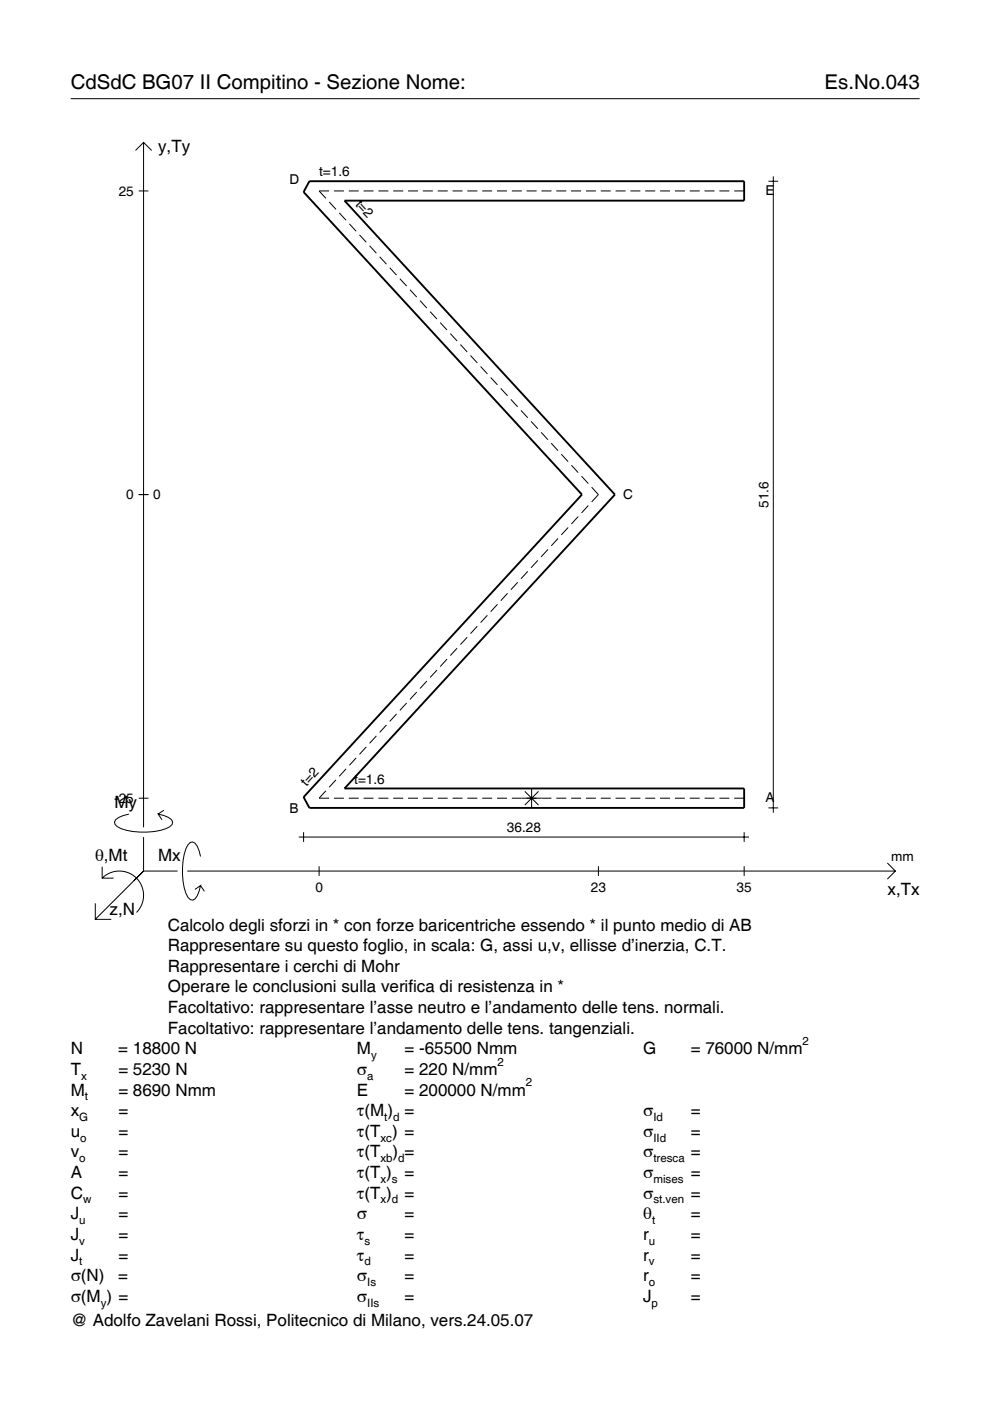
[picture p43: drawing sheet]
<svg xmlns="http://www.w3.org/2000/svg" width="210mm" height="297mm" viewBox="0 0 210 297" stroke-linecap="round" stroke-linejoin="round" font-family="sans-serif">
<defs><g id="words">
<g font-size="4.3">
<text x="15" y="18.9">CdSdC BG07 II Compitino - Sezione Nome:</text>
<text x="174.8" y="18.9">Es.No.043</text>
</g>
<g font-size="3.6">
<text x="33.5" y="32.3">y,Ty</text>
<text x="24.3" y="171.3">My</text>
<text x="20.1" y="182.6">θ,Mt</text>
<text x="33.5" y="182.6">Mx</text>
<text x="188.2" y="189.8">x,Tx</text>
<text x="23.2" y="193.9">z,N</text>
<text x="35.6" y="197.3">Calcolo degli sforzi in * con forze baricentriche essendo * il punto medio di AB</text>
<text x="35.6" y="201.7">Rappresentare su questo foglio, in scala: G, assi u,v, ellisse d’inerzia, C.T.</text>
<text x="35.6" y="206">Rappresentare i cerchi di Mohr</text>
<text x="35.6" y="210.4">Operare le conclusioni sulla verifica di resistenza in *</text>
<text x="35.6" y="214.8">Facoltativo: rappresentare l’asse neutro e l’andamento delle tens. normali.</text>
<text x="35.6" y="219.2">Facoltativo: rappresentare l’andamento delle tens. tangenziali.</text>
<text x="15" y="223.5">N</text>
<text x="15" y="227.9">T</text>
<text x="25.1" y="223.5">= 18800 N</text>
<text x="25.1" y="227.9">= 5230 N</text>
<text x="75.7" y="227.9">σ</text>
<text x="75.7" y="223.5">M</text>
<text x="85.8" y="223.5">= -65500 Nmm</text>
<text x="85.8" y="227.9">= 220 N/mm</text>
<text x="136.4" y="223.5">G</text>
<text x="146.5" y="223.5">= 76000 N/mm</text>
<text x="15" y="232.3">M</text>
<text x="25.1" y="232.3">= 8690 Nmm</text>
<text x="75.7" y="232.3">E</text>
<text x="85.8" y="232.3">= 200000 N/mm</text>
<text x="15" y="236.7">x</text>
<text x="25.1" y="236.7">=</text>
<text x="75.7" y="236.7">τ(M ) =</text>
<text x="136.4" y="236.7">σ</text>
<text x="146.5" y="236.7">=</text>
<text x="15" y="241">u</text>
<text x="15" y="245.4">v</text>
<text x="25.1" y="241">=</text>
<text x="25.1" y="245.4">=</text>
<text x="75.7" y="241">τ(T ) =</text>
<text x="75.7" y="245.4">τ(T</text>
<text x="83.3" y="245.4">) =</text>
<text x="136.4" y="241">σ</text>
<text x="136.4" y="245.4">σ</text>
<text x="146.5" y="241">=</text>
<text x="146.5" y="245.4">=</text>
<text x="15" y="249.8">A</text>
<text x="25.1" y="249.8">=</text>
<text x="75.7" y="249.8">τ(T )</text>
<text x="85.8" y="249.8">=</text>
<text x="136.4" y="249.8">σ</text>
<text x="146.5" y="249.8">=</text>
<text x="15" y="254.2">C</text>
<text x="25.1" y="254.2">=</text>
<text x="75.7" y="254.2">τ(T )</text>
<text x="85.8" y="254.2">=</text>
<text x="136.4" y="254.2">σ</text>
<text x="146.5" y="254.2">=</text>
<text x="15" y="258.5">J</text>
<text x="15" y="262.9">J</text>
<text x="25.1" y="258.5">=</text>
<text x="25.1" y="262.9">=</text>
<text x="75.7" y="258.5">σ</text>
<text x="75.7" y="262.9">τ</text>
<text x="85.8" y="258.5">=</text>
<text x="85.8" y="262.9">=</text>
<text x="136.4" y="258.5">θ</text>
<text x="136.4" y="262.9">r</text>
<text x="146.5" y="258.5">=</text>
<text x="146.5" y="262.9">=</text>
<text x="15" y="267.3">J</text>
<text x="25.1" y="267.3">=</text>
<text x="75.7" y="267.3">τ</text>
<text x="85.8" y="267.3">=</text>
<text x="136.4" y="267.3">r</text>
<text x="146.5" y="267.3">=</text>
<text x="15" y="271.7">σ(N)</text>
<text x="25.1" y="271.7">=</text>
<text x="75.7" y="271.7">σ</text>
<text x="85.8" y="271.7">=</text>
<text x="136.4" y="271.7">r</text>
<text x="146.5" y="271.7">=</text>
<text x="15" y="276">σ(M ) =</text>
<text x="15" y="281.2">@ Adolfo Zavelani Rossi, Politecnico di Milano, vers.24.05.07</text>
<text x="75.7" y="276">σ</text>
<text x="85.8" y="276">=</text>
<text x="136.4" y="276">J</text>
<text x="146.5" y="276">=</text>
</g>
<g font-size="2.9">
<text x="25.2" y="41.5">25</text>
<text x="61.4" y="39.1">D</text>
<text x="67.7" y="37.4">t=1.6</text>
<text x="162.3" y="41.4">E</text>
<text x="75.2" y="43.4" transform="rotate(47 75.2 43.4)">t=2</text>
<text x="26.8" y="105.9">0</text>
<text x="32.5" y="105.9">0</text>
<text x="132.1" y="105.8">C</text>
<text x="162.9" y="107.7" transform="rotate(-90 162.9 107.7)">51.6</text>
<text x="65" y="166.8" transform="rotate(-47 65 166.8)">t=2</text>
<text x="75.1" y="166.1">t=1.6</text>
<text x="24.2" y="170.2">-25</text>
<text x="61.4" y="172.4">B</text>
<text x="162.3" y="170.1">A</text>
<text x="107.5" y="176.4">36.28</text>
<text x="189" y="182.6">mm</text>
<text x="66.9" y="189.1">0</text>
<text x="125.3" y="189.1">23</text>
<text x="156.2" y="189.1">35</text>
</g>
<g font-size="2.4">
<text x="170.2" y="221.5">2</text>
<text x="78.7" y="224.5">y</text>
<text x="105.5" y="225.9">2</text>
<text x="17.2" y="228.9">x</text>
<text x="18" y="233.3">t</text>
<text x="77.9" y="228.9">a</text>
<text x="111.5" y="230.3">2</text>
<text x="16.8" y="237.7">G</text>
<text x="81.5" y="237.7">t d</text>
<text x="138.5" y="237.7">Id</text>
<text x="17" y="242">o</text>
<text x="80.7" y="242">xc</text>
<text x="138.5" y="242">IId</text>
<text x="16.8" y="246.4">o</text>
<text x="80.7" y="246.4">xb d</text>
<text x="80.7" y="250.8">x s</text>
<text x="138.5" y="246.4">tresca</text>
<text x="138.5" y="250.8">mises</text>
<text x="17.6" y="255.2">w</text>
<text x="80.7" y="255.2">x d</text>
<text x="138.5" y="255.2">st.ven</text>
<text x="16.8" y="259.5">u</text>
<text x="16.8" y="263.9">v</text>
<text x="77.3" y="263.9">s</text>
<text x="137.6" y="263.9">u</text>
<text x="138.2" y="259.5">t</text>
<text x="16.8" y="268.3">t</text>
<text x="77.3" y="268.3">d</text>
<text x="137.6" y="268.3">v</text>
<text x="77.9" y="272.7">Is</text>
<text x="137.6" y="272.7">o</text>
<text x="21.4" y="277">y</text>
<text x="77.9" y="277">IIs</text>
<text x="138.2" y="277">p</text>
</g>
</g></defs>
<g fill="none" stroke="#000" stroke-width=".21">
<path d="M15 20.9h180M28.7 31.9l1.7-1.7 1.8 1.7M30.4 30.2v145.2M162.9 38.4h2.1M164 37.4v134.9M29.4 40.5h2.1M69.8 40.5h-2.1l1.4 1.6M69.8 42.8l1.4 1.6M70.8 40.5h2.1M71.9 45.1l1.5 1.6M73.9 40.5h2.2M74.1 47.5l1.4 1.5"/>
<path d="M76.2 49.8l1.5 1.6M77.1 40.5h2.1M78.4 52.1l1.4 1.6M80.2 40.5h2.1M80.5 54.4l1.4 1.6M82.6 56.8l1.5 1.5M83.4 40.5h2.1M84.8 59.1l1.4 1.6M86.5 40.5h2.1M89.7 40.5h2.1M92.8 40.5h2.1M95.9 40.5h2.2"/>
<path d="M99.1 40.5h2.1M102.2 40.5h2.1M105.4 40.5h2.1M108.5 40.5h2.1M111.7 40.5h2.1M114.8 40.5h2.1M117.9 40.5h2.2M121.1 40.5h2.1M124.2 40.5h2.1M127.4 40.5h2.1M130.5 40.5h2.1M133.7 40.5h2.1"/>
<path d="M136.8 40.5h2.1M139.9 40.5h2.2M143.1 40.5h2.1M146.2 40.5h2.1M149.4 40.5h2.1M152.5 40.5h2.1M155.7 40.5h2.1M86.9 61.4l1.5 1.6M89.1 63.7l1.4 1.6M91.2 66.1l1.4 1.5M93.3 68.4l1.5 1.6M95.5 70.7l1.4 1.6"/>
<path d="M97.6 73.1l1.5 1.5M99.8 75.4l1.4 1.5M101.9 77.7l1.4 1.6M104 80l1.5 1.6M106.2 82.4l1.4 1.5M108.3 84.7l1.5 1.6M110.5 87l1.4 1.6M112.6 89.3l1.4 1.6M114.7 91.7l1.5 1.5M116.9 94l1.4 1.6M119 96.3l1.5 1.6M121.2 98.6l1.4 1.6"/>
<path d="M29.4 104.9h2.1M114 118.8l-1.4 1.6M116.2 116.5l-1.5 1.6M118.3 114.2l-1.4 1.5M120.5 111.8l-1.5 1.6M122.6 109.5l-1.4 1.6M123.3 101l1.4 1.5M124.7 107.2l-1.4 1.6M125.4 103.3l1.5 1.6-1.5 1.5M94.8 139.8l-1.5 1.5M96.9 137.4l-1.4 1.6M99.1 135.1l-1.5 1.6"/>
<path d="M101.2 132.8l-1.4 1.5M103.3 130.5l-1.4 1.5M105.5 128.1l-1.5 1.6M107.6 125.8l-1.4 1.6M109.8 123.5l-1.5 1.5M111.9 121.1l-1.4 1.6M77.7 158.4l-1.5 1.5M79.8 156l-1.4 1.6M81.9 153.7l-1.4 1.6M84.1 151.4l-1.5 1.6M86.2 149.1l-1.4 1.5M88.4 146.7l-1.5 1.6"/>
<path d="M90.5 144.4l-1.4 1.6M92.6 142.1l-1.4 1.5M27.3 172.6a3.6 3.6 0 0 0-3 1.7l.1 .5a5.7 5.7 0 0 0 3.8 1.5 13.3 13.3 0 0 0 7.8-1l.5-.5 .1-.5a3.6 3.6 0 0 0-3.1-1.7l.8 1.2M29.4 169.2h2.1M30.4 177.5v7.2M34.7 171.8l-1.2 .8M63.3 177.5h95.5M64.4 176.4v2.1M69.1 167.7l-1.4 1.5h2.1M70.8 169.2h2.1M71.2 165.3l-1.4 1.6M73.4 163l-1.5 1.6"/>
<path d="M73.9 169.2h2.2M75.5 160.7l-1.4 1.6M77.1 169.2h2.1M80.2 169.2h2.1M83.4 169.2h2.1M86.5 169.2h2.1M89.7 169.2h2.1M92.8 169.2h2.1M95.9 169.2h2.2M99.1 169.2h2.1M102.2 169.2h2.1M105.4 169.2h2.1"/>
<path d="M108.5 169.2h8.4M111.3 167.8l2.9 2.9M112.7 167.2v4.1M114.2 167.8l-2.9 2.9M117.9 169.2h2.2M121.1 169.2h2.1M124.2 169.2h2.1M127.4 169.2h2.1M130.5 169.2h2.1M133.7 169.2h2.1M136.8 169.2h2.1M139.9 169.2h2.2"/>
<path d="M143.1 169.2h2.1M146.2 169.2h2.1M149.4 169.2h2.1M152.5 169.2h2.1M155.7 169.2h2.1M157.8 176.4v2.1M162.9 171.3h2.1M20.2 191.5v3.4h3.4M21.7 186.2a5.1 5.1 0 0 1 7.2 0 5.1 5.1 0 0 1 0 7.3M21.7 183.8v2.4h2.4M30.4 184.7l-10.2 10.2M30.4 184.7l-2 2"/>
<path d="M30.4 184.7h7.2M39.7 184.7h150.1M42.5 181.6a3.6 3.6 0 0 0-1.7-3.1l-.5 .1a5.7 5.7 0 0 0-1.5 3.8 13.3 13.3 0 0 0 1 7.8l.5 .5 .5 .2a3.6 3.6 0 0 0 1.7-3.1l-1.2 .8M42.5 187.8l.8 1.2M67.7 183.7v2M126.9 183.7v2M157.8 183.7v2M188.1 183l1.7 1.7-1.7 1.7"/>
</g>
<path d="M65.6 38.4h92.2v4.1h-84.8l57.4 62.4-57.4 62.3h84.8v4.1h-92.2l-1.2-2.3 59-64.1-59-64.2z" fill="none" stroke="#000" stroke-width=".4"/>
<use href="#words"/>
</svg>
